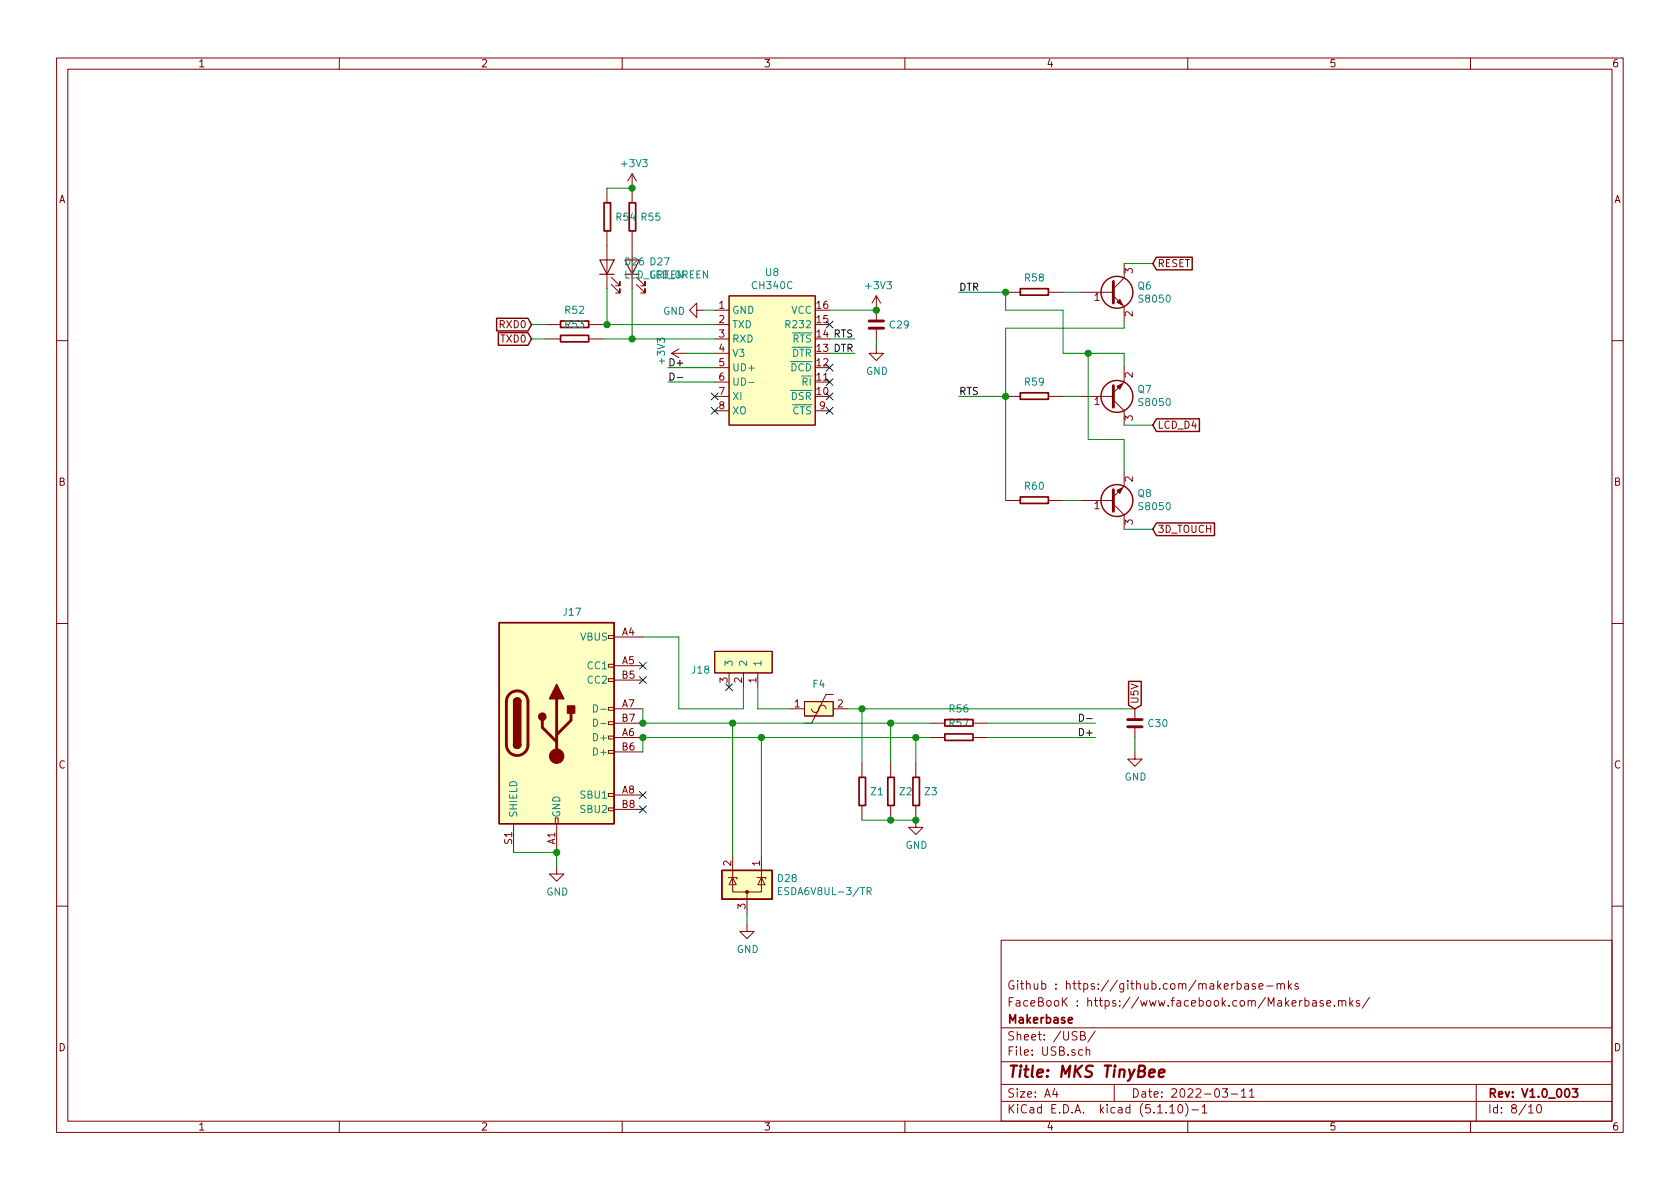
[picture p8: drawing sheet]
<svg xmlns="http://www.w3.org/2000/svg" width="297mm" height="210mm" viewBox="0 0 297 210" stroke-linecap="round" stroke-linejoin="round" font-family="sans-serif">
<defs><g id="words">
<text font-size="2.8" fill="#840000" x="178" y="190.5">Title: MKS TinyBee</text>
<g font-size="2.1" fill="#840000">
<text x="178" y="178">FaceBooK : https://www.facebook.com/Makerbase.mks/</text>
<text x="178" y="175">Github : https://github.com/makerbase-mks</text>
<text x="178" y="184">Sheet: /USB/</text>
<text x="178" y="181">Makerbase</text>
<text x="178" y="186.7">File: USB.sch</text>
<text x="178" y="196.9">KiCad E.D.A. kicad (5.1.10)-1</text>
<text x="178" y="194.1">Size: A4</text>
<text x="200" y="194.1">Date: 2022-03-11</text>
<text x="263" y="194.1">Rev: V1.0_003</text>
<text x="263" y="196.9">Id: 8/10</text>
</g>
<g font-size="1.8" fill="#840000">
<text x="35" y="11.9">1</text>
<text x="85" y="11.9">2</text>
<text x="135" y="11.9">3</text>
<text x="185" y="11.9">4</text>
<text x="235" y="11.9">5</text>
<text x="285" y="11.9">6</text>
<text x="10.4" y="35.9">A</text>
<text x="285.4" y="35.9">A</text>
<text x="204.6" y="47.2">RESET</text>
<text x="193.5" y="53.2">1</text>
<text x="200.3" y="48.4" transform="rotate(-90 200.3 48.4)">3</text>
<text x="88.5" y="58">RXD0</text>
<text x="127.2" y="54.6">1</text>
<text x="127.2" y="57.1">2</text>
<text x="127.2" y="59.7">3</text>
<text x="144.4" y="57.1">15</text>
<text x="144.4" y="54.6">16</text>
<text x="200.3" y="56" transform="rotate(-90 200.3 56)">2</text>
<text x="88.7" y="60.6">TXD0</text>
<text x="127.2" y="62.2">4</text>
<text x="127.2" y="64.8">5</text>
<text x="144.4" y="64.8">12</text>
<text x="127.2" y="67.3">6</text>
<text x="127.2" y="69.8">7</text>
<text x="144.4" y="69.8">10</text>
<text x="144.4" y="67.3">11</text>
<text x="193.5" y="71.6">1</text>
<text x="200.3" y="66.8" transform="rotate(-90 200.3 66.8)">2</text>
<text x="127.2" y="72.4">8</text>
<text x="144.9" y="72.4">9</text>
<text x="200.3" y="74.4" transform="rotate(-90 200.3 74.4)">3</text>
<text x="204.6" y="75.8">LCD_D4</text>
<text x="10.4" y="85.9">B</text>
<text x="200.3" y="85.2" transform="rotate(-90 200.3 85.2)">2</text>
<text x="285.4" y="85.9">B</text>
<text x="193.5" y="90">1</text>
<text x="200.3" y="92.8" transform="rotate(-90 200.3 92.8)">3</text>
<text x="204.6" y="94.2">3D_TOUCH</text>
<text x="110" y="112.4">A4</text>
<text x="110" y="117.5">A5</text>
<text x="110" y="125.1">A7</text>
<text x="110" y="120">B5</text>
<text x="128.7" y="120.7" transform="rotate(-90 128.7 120.7)">3</text>
<text x="131.2" y="120.7" transform="rotate(-90 131.2 120.7)">2</text>
<text x="133.7" y="120.7" transform="rotate(-90 133.7 120.7)">1</text>
<text x="140.5" y="125.1">1</text>
<text x="148.1" y="125.1">2</text>
<text x="201.3" y="124.6" transform="rotate(-90 201.3 124.6)">U5V</text>
<text x="110" y="130.2">A6</text>
<text x="110" y="127.6">B7</text>
<text x="10.4" y="135.9">C</text>
<text x="110" y="132.7">B6</text>
<text x="285.4" y="135.9">C</text>
<text x="110" y="140.3">A8</text>
<text x="110" y="142.9">B8</text>
<text x="90.6" y="149.3" transform="rotate(-90 90.6 149.3)">S1</text>
<text x="98.2" y="149.3" transform="rotate(-90 98.2 149.3)">A1</text>
<text x="129.3" y="153.1" transform="rotate(-90 129.3 153.1)">2</text>
<text x="134.4" y="153.1" transform="rotate(-90 134.4 153.1)">1</text>
<text x="131.8" y="160.8" transform="rotate(-90 131.8 160.8)">3</text>
<text x="10.4" y="185.9">D</text>
<text x="285.4" y="185.9">D</text>
<text x="35" y="199.9">1</text>
<text x="85" y="199.9">2</text>
<text x="135" y="199.9">3</text>
<text x="185" y="199.9">4</text>
<text x="235" y="199.9">5</text>
<text x="285" y="199.9">6</text>
</g>
<g font-size="1.8" fill="#008484">
<text x="110.1" y="29.6">+3V3</text>
<text x="109" y="39">R54</text>
<text x="113.5" y="39">R55</text>
<text x="110.6" y="46.9">D26 D27</text>
<text x="110.3" y="49.2">LED_GREEN</text>
<text x="114.7" y="49.2">LED_GREEN</text>
<text x="133.1" y="51.1">CH340C</text>
<text x="135.4" y="48.8">U8</text>
<text x="153.2" y="51.1">+3V3</text>
<text x="181.3" y="49.8">R58</text>
<text x="201.2" y="51.2">Q6</text>
<text x="201.6" y="53.5">S8050</text>
<text x="100" y="55.5">R52</text>
<text x="100" y="58">R53</text>
<text x="117.2" y="55.7">GND</text>
<text x="129.4" y="55.5">GND</text>
<text x="129.4" y="58">TXD</text>
<text x="139.4" y="58">R232</text>
<text x="139.9" y="55.5">VCC</text>
<text x="157.4" y="58.1">C29</text>
<text x="117.6" y="64.2" transform="rotate(-90 117.6 64.2)">+3V3</text>
<text x="129.4" y="60.6">RXD</text>
<text x="129.4" y="63.1">V3</text>
<text x="129.4" y="65.7">UD+</text>
<text x="139.8" y="65.7">DCD</text>
<text x="140" y="63.1">DTR</text>
<text x="140.1" y="60.6">RTS</text>
<text x="129.4" y="68.2">UD-</text>
<text x="129.4" y="70.7">XI</text>
<text x="139.9" y="70.7">DSR</text>
<text x="141.9" y="68.2">RI</text>
<text x="153.1" y="66.3">GND</text>
<text x="181.3" y="68.2">R59</text>
<text x="201.2" y="69.5">Q7</text>
<text x="201.6" y="71.8">S8050</text>
<text x="129.4" y="73.3">XO</text>
<text x="140.1" y="73.3">CTS</text>
<text x="181.3" y="86.6">R60</text>
<text x="201.2" y="87.9">Q8</text>
<text x="201.6" y="90.2">S8050</text>
<text x="99.7" y="108.9">J17</text>
<text x="102.7" y="113.3">VBUS</text>
<text x="104" y="118.4">CC1</text>
<text x="122.4" y="119.1">J18</text>
<text x="129.5" y="118" transform="rotate(-90 129.5 118)">3</text>
<text x="132.1" y="118" transform="rotate(-90 132.1 118)">2</text>
<text x="134.6" y="118" transform="rotate(-90 134.6 118)">1</text>
<text x="104" y="120.9">CC2</text>
<text x="143.8" y="121.6">F4</text>
<text x="167.9" y="126">R56</text>
<text x="105.3" y="131.1">D+</text>
<text x="167.9" y="128.5">R57</text>
<text x="203.1" y="128.6">C30</text>
<text x="105.3" y="133.6">D+</text>
<text x="102.8" y="141.2">SBU1</text>
<text x="102.8" y="143.8">SBU2</text>
<text x="154.1" y="140.6">Z1</text>
<text x="159.1" y="140.6">Z2</text>
<text x="163.6" y="140.6">Z3</text>
<text x="198.8" y="138">GND</text>
<text x="91.4" y="144.6" transform="rotate(-90 91.4 144.6)">SHIELD</text>
<text x="99.1" y="144.6" transform="rotate(-90 99.1 144.6)">GND</text>
<text x="137.6" y="156">D28</text>
<text x="160.1" y="150.1">GND</text>
<text x="96.6" y="158.4">GND</text>
<text x="138.4" y="158.3">ESDA6V8UL-3/TR</text>
<text x="130.3" y="168.5">GND</text>
</g>
<g font-size="1.8">
<text x="169.5" y="51.4">DTR</text>
<text x="144.4" y="59.7">14 RTS</text>
<text x="118.1" y="64.8">D+</text>
<text x="144.4" y="62.2">13 DTR</text>
<text x="169.5" y="69.8">RTS</text>
<text x="190.5" y="130.2">D+</text>
</g>
</g></defs>
<g fill="none" stroke="#840000" stroke-width=".18">
<path d="M10 10.3h277v189.9h-277zM12 12.2h273v186.1h-273zM60 10.3v1.9M110 10.3v1.9M160 10.3v1.9M210 10.3v1.9M260 10.3v1.9M107.3 33.3v2.5M111.8 30.7v5.1M111.8 30.7l-.8 1.3M111.8 30.7l.7 1.3M96.5 57.4h2.6"/>
<path d="M96.5 59.9h2.6M104.1 57.4h2.6M104.1 59.9h2.6M107.3 40.9v10.1M108.1 49l1.5 1.5v-.7v.7h-.8M108.1 50.3l1.5 1.5v-.8v.8h-.8M111.8 40.9v10.1M112.5 49l1.5 1.5v-.7v.7h-.7M112.5 50.3l1.5 1.5v-.8v.8h-.7M123.2 54.9v-1.3l-1.3 1.3 1.3 1.2v-1.2h1.3M126.4 54.9h2.5M126.4 57.4h2.5"/>
<path d="M126.4 59.9h2.5M128.9 52.3h15.2v22.9h-15.2zM154.9 52.3v4.5M154.9 58v1.9M154.9 52.3l-.7 1.3M154.9 52.3l.8 1.3M177.8 51.7h2.5M185.4 51.7h2.6M191.1 51.7h5.7M196.8 52.3l2 1.9v2.6M198.8 46.6v2.5l-2 1.9M10 60.2h2"/>
<path d="M118.7 62.5h2.6M118.7 62.5l1.3 .7M120 61.7l-1.3 .8M126.4 62.5h2.5M126.4 65h2.5M126.4 67.6h2.5M126.4 70.1h2.5M126.4 72.6h2.5M144.1 72.6h2.6M154.9 61.2v1.3h1.3l-1.3 1.2-1.2-1.2h1.2M177.8 70.1h2.5M185.4 70.1h2.6"/>
<path d="M191.1 70.1h5.7M196.8 70.7l2 1.9v2.6M198.8 65v2.6l-2 1.9M285 60.2h2M177.8 88.5h2.5M185.4 88.5h2.6M191.1 88.5h5.7M196.8 89.1l2 2v2.5M198.8 83.4v2.6l-2 1.9M10 110.3h2M107.6 117.5h1v.5h-1zM107.6 112.4h1v.5h-1z"/>
<path d="M108.6 112.6h5.1M108.6 117.7h5.1M126.4 115.2h10.1v3.8h-10.1zM128.9 119v2.5M131.4 119v2.5M134 119v2.5M285 110.3h2M107.6 132.7h1v.5h-1zM107.6 130.2h1v.5h-1zM107.6 127.6h1v.5h-1zM107.6 125.1h1v.5h-1zM107.6 120h1v.5h-1z"/>
<path d="M108.6 130.4h5.1M108.6 125.3h5.1M108.6 120.3h5.1M108.6 133h5.1M108.6 127.9h5.1M139.7 125.3h2.5M142.2 124.1h5.1v2.5h-5.1zM143.5 125.3a.66 .66 0 0 0 .8 .7 .66 .66 0 0 0 .5-.9 .64 .64 0 0 1 .7-.4 .64 .64 0 0 1 .5 .6M147.3 122.8h-1.3l-2.5 5.1h-1.3M147.3 125.3h2.6M152.4 134.9v2.5M157.5 134.9v2.5"/>
<path d="M161.9 134.9v2.5M164.5 130.4h2.5M164.5 127.9h2.5M172.1 130.4h2.5M172.1 127.9h2.5M200.7 133v1.2h1.2l-1.2 1.3-1.3-1.3h1.3M200.7 125.3v1.9M200.7 128.5v1.9M90.8 145.7v5M98.2 144.6h.5v1.1h-.5zM98.4 153.3v1.3h1.3l-1.3 1.2-1.2-1.2h1.2M98.4 145.7v5"/>
<path d="M107.6 142.9h1v.5h-1zM107.6 140.3h1v.5h-1zM108.6 140.6h5.1M108.6 143.1h5.1M128.8 155.2h1.5v.2M129.5 155.2v2.5h5.1v-2.5M129.5 155.2l.7 1.3h-1.3zM129.5 151.4v3.8M132.1 157.7v3.8M133.9 155.2h1.5v.2M134.6 155.2l.7 1.3h-1.3zM134.6 151.4v3.8"/>
<path d="M152.4 142.5v2.5M157.5 142.5v2.5M161.9 142.5v3.8h1.3l-1.3 1.3-1.2-1.3h1.2M10 160.2h2M132.1 163.4v1.3h1.2l-1.2 1.3-1.3-1.3h1.3M177 166.3h108v32h-108zM218.7 174l.5-.1 .3 .3-.1 .6-.2 .1-.5-.1M218.7 173.4v1.5M220.1 174h.6l.1 .9M220.8 174.3l-.6 .1-.2 .2 .1 .2 .1 .1 .6-.1M221.9 174l-.3-.1-.2 .2 .1 .3 .4 .1v.3h-.5M222.6 174.4l.7-.1-.1-.3-.4-.1-.2 .2 .1 .7h.5"/>
<path d="M224 174.4h1.1M225.8 174.1l.2-.2 .4 .1v.9M225.8 173.9v1M226.4 174.1a.36 .36 0 0 1 .4-.2 .36 .36 0 0 1 .3 .2v.8M227.8 173.4v1.5M227.9 174.4l.5 .5M228.4 173.9l-.6 .6M229.5 174l-.3-.1-.2 .2v.3l.5 .1v.3h-.5M230.7 177l.5-.1 .2 .3v.6l-.2 .1-.5-.1M230.7 176.4v1.5M232.1 177h.6v.9M232.7 177.3l-.5 .1-.2 .2 .1 .2 .1 .1 .5-.1"/>
<path d="M233.9 177l-.3-.1-.2 .2 .1 .3 .4 .1v.3h-.5M234.6 177.4l.7-.1-.1-.3-.4-.1-.2 .2v.7h.6M235.9 177.8v.1M236.7 177.1l.2-.2 .3 .1 .1 .9M236.7 176.9v1M237.3 177.1a.36 .36 0 0 1 .3-.2 .36 .36 0 0 1 .3 .2v.8M238.7 176.4v1.5M238.8 177.4l.4 .5M239.2 176.9l-.5 .6M240.4 177l-.4-.1-.2 .2 .1 .3 .5 .1v.3h-.6M242.1 176.3l-1.2 2M285 160.2h2"/>
<path d="M60 198.3v1.9M110 198.3v1.9M160 198.3v1.9M177 194.8h108M177 191.8h108M177 187.8h108M177 181.8h108M186.5 192.5l-.4 1h1M186.8 193v1M191.1 183.1h.5l.2-.1v-.3l-.2-.3h-.5v1.5h.5l.3-.3a.41 .41 0 0 0-.3-.5M191.4 185.7l-.4-.1-.3 .3 .1 .6h.6M192 185.7l.3-.1 .3 .1 .1 .9"/>
<path d="M192 185.1v1.5M193.6 182.3l-1.3 2M197 191.8v3M206.8 195.8l.5-.5v1.5M206.8 196.8h.9M208.5 195.4l.1-.1a.8 .8 0 0 1 .5 .8 .8 .8 0 0 1-.5 .7 1 1 0 0 1-.1-1.4zM209.6 195.1a1.71 1.71 0 0 1 0 2.3M210 198.3v1.9M210.7 196.3h1.2M212.5 195.8l.5-.5v1.5M212.5 196.8h.9M216.1 192.5h.9l-.4 .6 .4 .1v.7l-.2 .1-.7-.1"/>
<path d="M217.7 193.5h1.1M219.5 193l.4-.5v1.5M219.5 194h.8M220.9 193l.4-.5v1.5M220.9 194h.9M260 198.3v1.9M261 191.8v6.5M270.3 195.8l.4-.5v1.5M270.3 196.8h.8M271.8 195.5l.4-.2a.94 .94 0 0 1 0 1.5 .79 .79 0 0 1-.4-1.3z"/>
</g>
<g fill="none" stroke="#840000" stroke-width=".3">
<path d="M106.8 35.9h1.1v4.9h-1.1zM111.3 35.9h1.1v4.9h-1.1zM99.1 56.8h5v1.1h-5zM99.1 59.3h5v1.1h-5zM180.4 51h5v1.2h-5zM180.4 69.5h5v1.1h-5zM180.4 87.9h5v1.1h-5zM151.9 137.5h1.1v4.9h-1.1zM157 137.5h1.1v4.9h-1.1zM161.4 137.5h1.2v4.9h-1.2zM167.1 129.8h4.9v1.1h-4.9zM167.1 127.2h4.9v1.2h-4.9z"/>
<path d="M188.9 180.4l.7-.1-.1-.3-.4-.1-.2 .2 .1 .7h.5M278 192.5h.9l-.4 .6 .4 .1v.7l-.2 .1-.7-.1"/>
</g>
<path d="M204.9 189.8l1-.2-.1-.4-.5-.1-.3 .3-.1 .9 .2 .1 .6-.1" fill="none" stroke="#840000" stroke-width=".41"/>
<g fill="#ffffc2" stroke="#ffffc2" stroke-width=".18">
<path d="M128.9 52.3h15.2v22.9h-15.2z"/>
<path d="M127.6 153.9h8.9v5.1h-8.9z"/>
<path d="M88.3 110.1h20.3v35.6h-20.3z"/>
<path d="M142.2 124.1h5.1v2.5h-5.1z"/>
<path d="M126.4 115.2h10.1v3.8h-10.1z"/>
</g>
<path d="M132.4 67.6h.9M105 124.6a.64 .64 0 0 1 .7 .7 .64 .64 0 0 1-.7 .6zM105 127.2a.64 .64 0 0 1 .7 .6 .64 .64 0 0 1-.7 .6zM106.2 125.4h1M106.2 128h1M137.6 157.6h.5M138.3 156.9h-.7v1.3h.7M153.3 157.6h.6l.1-.5-.2-.2h-.5v1.3M153.6 157.6l.4 .6" fill="none" stroke="#008484" stroke-width=".18"/>
<path d="M153.7 58h2.5M153.7 56.8h2.5M196.8 49.8v3.8M196.8 68.2v3.8M196.8 86.6v3.8M90 122.9a1.9 1.9 0 0 1 2.1-.6 1.9 1.9 0 0 1 1.2 1.8v7.6a1.9 1.9 0 0 1-1.9 1.9 1.9 1.9 0 0 1-1.9-1.9v-7.8l.1-.5zM95.9 127.4v1.2l2.5 2.6M98.4 123.6v10.1M101 126.1v1.3l-2.6 2.5M199.4 128.5h2.5M199.4 127.2h2.5" fill="none" stroke="#840000" stroke-width=".51"/>
<path d="M106 46h2.6l-1.3 2.5zM106 48.5h2.6M110.5 46h2.5l-1.2 2.5z" fill="none" stroke="#840000" stroke-width=".2"/>
<g fill="none" stroke="#840000" stroke-width=".25">
<path d="M87.8 56.3h5.5l.7 1.1-.7 1.1h-5.5zM88.1 58.8h5.2l.7 1.1-.7 1.2h-5.2zM204.5 45.5h6.3v2.2h-6.3l-.7-1.1zM204.5 74.1h7.6v2.2h-7.6l-.7-1.1zM204.5 92.5h10.2v2.2h-10.2l-.7-1.1zM88.3 110.1h20.3v35.6h-20.3zM90.8 131.7a.63 .63 0 0 0 .6 .6 .63 .63 0 0 0 .7-.6M90.8 124.1a.63 .63 0 0 1 .6-.7 .63 .63 0 0 1 .7 .7M199.5 120.5h2.3v4.2l-1.1 .6-1.2-.6zM127.6 153.9h8.9v5.1h-8.9z"/>
<circle cx="197.5" cy="51.7" r="2.82"/>
<circle cx="197.5" cy="70.1" r="2.82"/>
<circle cx="197.5" cy="88.5" r="2.82"/>
</g>
<g fill="#840000" stroke="#840000" stroke-width=".18">
<path d="M197.5 53.5l.5-.5 .5 1z"/>
<path d="M197.5 68.3l1-.5-.5 1z"/>
<path d="M197.5 86.7l1-.5-.5 1z"/>
<circle cx="132.1" cy="157.7" r=".25"/>
<circle cx="98.4" cy="133.7" r="1.27"/>
</g>
<g fill="#840000" stroke="#840000" stroke-width=".25">
<path d="M90.8 131.7h1.3a.63 .63 0 0 1-.7 .6 .63 .63 0 0 1-.6-.6z"/>
<path d="M91 123.6a.63 .63 0 0 1 .7-.1 .63 .63 0 0 1 .4 .6h-1.3z"/>
<path d="M90.8 124.1h1.3v7.6h-1.3z"/>
<path d="M100.3 124.8h1.3v1.3h-1.3z"/>
<path d="M98.4 121l1.3 2.6h-2.5z"/>
<circle cx="95.9" cy="126.7" r=".63"/>
</g>
<g fill="none" stroke="#008400" stroke-width=".18">
<path d="M107.3 33.3h4.5M94 59.9h2.5M94 57.4h2.5M106.7 59.9h19.7M106.7 57.4h19.7M107.3 51v6.4M111.8 51v8.9M124.5 54.9h1.9M146.7 59.9h4.4M146.7 54.9h8.2M154.9 59.9v1.3M169.5 51.7h8.3v3.2h10.2v7.6h10.8v2.5"/>
<path d="M188 51.7h3.1M198.8 46.6h5M198.8 56.8v1.2h-21v30.5M118.1 65h8.3M118.1 67.6h8.3M121.3 62.5h5.1M146.7 62.5h4.4M169.5 70.1h8.3M188 70.1h3.1M192.4 62.5v15.2h6.4v5.7M198.8 75.2h5M188 88.5h3.1"/>
<path d="M198.8 93.6h5M113.7 112.6h6.3v12.7h11.4v-3.8M113.7 125.3v2.6h50.8M129.5 127.9v23.5M134 121.5v3.8h5.7M134.6 130.4v21M149.9 125.3h50.8M152.4 125.3v9.6M157.5 127.9v7M161.9 130.4v4.5M164.5 130.4h-50.8v2.6M174.6 130.4h19.1"/>
<path d="M174.6 127.9h19.1M200.7 130.4v2.6M90.8 150.7h7.6v2.6M152.4 145h9.5M132.1 161.5v1.9"/>
</g>
<path d="M118.5 66a.64 .64 0 0 1 .7 .6 .64 .64 0 0 1-.7 .6zM119.7 66.7h1M190.9 126.3a.64 .64 0 0 1 .7 .6 .64 .64 0 0 1-.7 .7zM192.1 127.1h1" fill="none" stroke="#000" stroke-width=".18"/>
<g fill="#008400" stroke="#008400" stroke-width=".25">
<circle cx="134.6" cy="130.4" r=".51"/>
<circle cx="177.8" cy="70.1" r=".51"/>
<circle cx="111.8" cy="33.3" r=".51"/>
<circle cx="152.4" cy="125.3" r=".51"/>
<circle cx="192.4" cy="62.5" r=".51"/>
<circle cx="177.8" cy="51.7" r=".51"/>
<circle cx="98.4" cy="150.7" r=".51"/>
<circle cx="161.9" cy="130.4" r=".51"/>
<circle cx="157.5" cy="127.9" r=".51"/>
<circle cx="113.7" cy="130.4" r=".51"/>
<circle cx="157.5" cy="145" r=".51"/>
<circle cx="107.3" cy="57.4" r=".51"/>
<circle cx="111.8" cy="59.9" r=".51"/>
<circle cx="129.5" cy="127.9" r=".51"/>
<circle cx="113.7" cy="127.9" r=".51"/>
<circle cx="154.9" cy="54.9" r=".51"/>
<circle cx="161.9" cy="145" r=".51"/>
</g>
<g fill="none" stroke="#000084" stroke-width=".18">
<path d="M146.1 56.8l1.2 1.2M147.3 56.8l-1.2 1.2M125.8 72l1.2 1.2M125.8 69.5l1.2 1.2M127 72l-1.2 1.2M127 69.5l-1.2 1.2M146.1 66.9l1.2 1.3M146.1 69.5l1.2 1.2M146.1 72l1.2 1.2M146.1 64.4l1.2 1.2M147.3 66.9l-1.2 1.3M147.3 69.5l-1.2 1.2"/>
<path d="M147.3 72l-1.2 1.2M147.3 64.4l-1.2 1.2M113.1 117.1l1.2 1.2M113.1 119.7l1.2 1.2M114.3 117.1l-1.2 1.2M114.3 119.7l-1.2 1.2M113.1 140l1.2 1.2M114.3 140l-1.2 1.2M128.3 120.9l1.2 1.2M129.5 120.9l-1.2 1.2M113.1 142.5l1.2 1.2M114.3 142.5l-1.2 1.2"/>
</g>
<use href="#words"/>
</svg>
